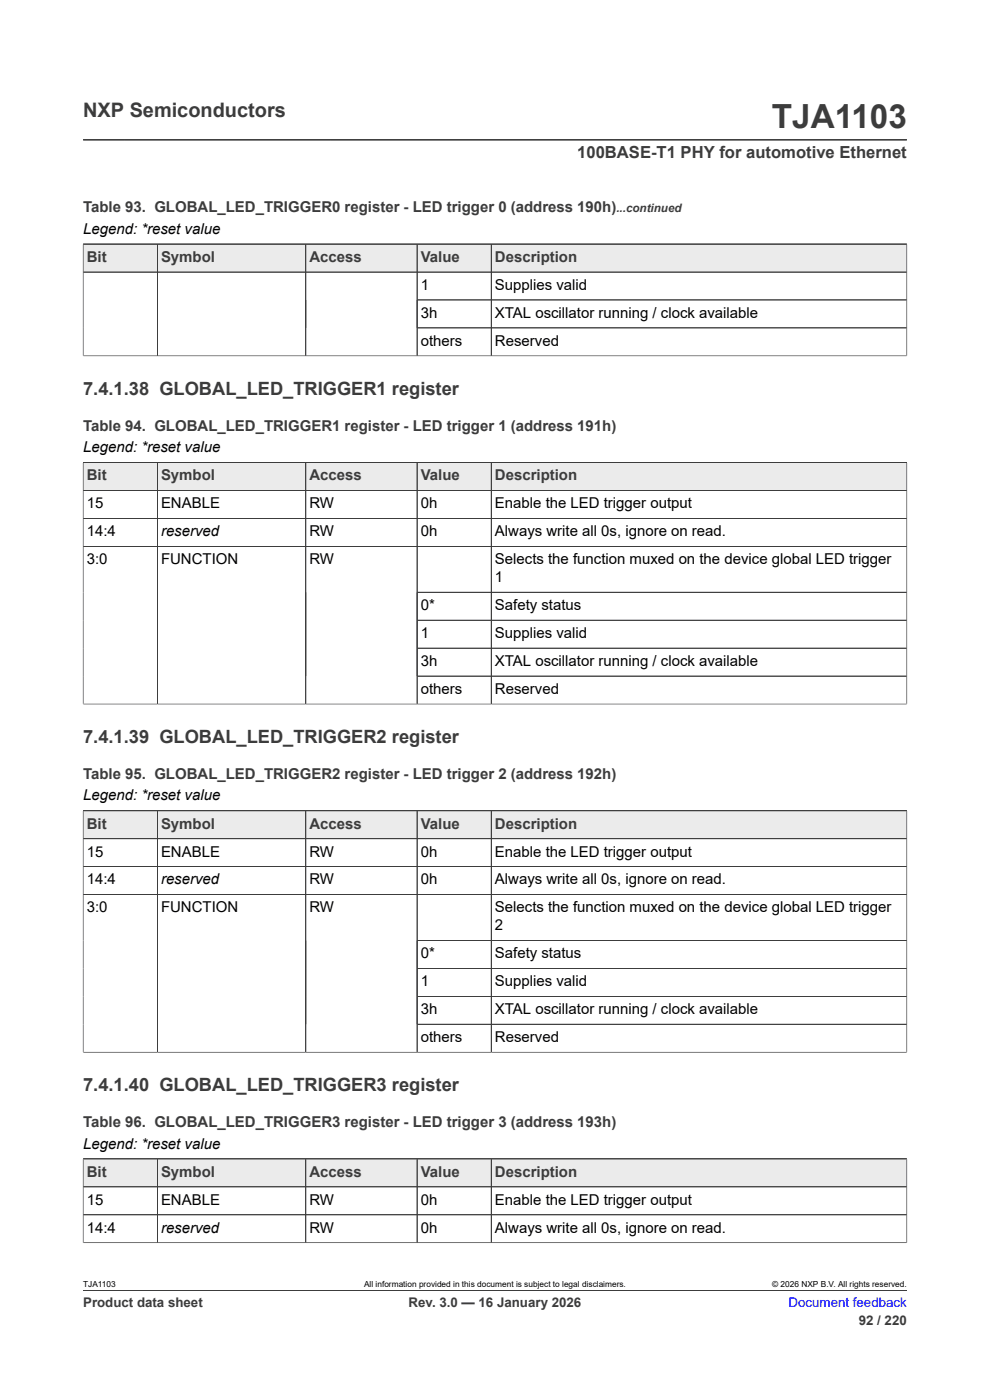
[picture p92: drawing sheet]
<svg xmlns="http://www.w3.org/2000/svg" width="210mm" height="297mm" viewBox="0 0 210 297" stroke-linecap="round" stroke-linejoin="round" font-family="sans-serif">
<defs><g id="words">
<text font-size="7.1" fill="#3c3c3c" x="163.7" y="27.2">TJA1103</text>
<text font-size="4.2" fill="#3c3c3c" x="17.6" y="24.8">NXP Semiconductors</text>
<g font-size="3.9" fill="#3c3c3c">
<text x="17.6" y="83.8">7.4.1.38 GLOBAL_LED_TRIGGER1 register</text>
<text x="17.6" y="157.7">7.4.1.39 GLOBAL_LED_TRIGGER2 register</text>
<text x="17.6" y="231.6">7.4.1.40 GLOBAL_LED_TRIGGER3 register</text>
</g>
<text font-size="3.5" fill="#3c3c3c" x="122.4" y="33.5">100BASE-T1 PHY for automotive Ethernet</text>
<g font-size="3.2" fill="#3c3c3c">
<text x="17.6" y="45.1">Table 93. GLOBAL_LED_TRIGGER0 register - LED trigger 0 (address 190h)</text>
<text x="18.4" y="55.6">Bit</text>
<text x="34.2" y="55.6">Symbol</text>
<text x="65.6" y="55.6">Access</text>
<text x="89.2" y="55.6">Value</text>
<text x="105" y="55.6">Description</text>
<text x="17.6" y="91.4">Table 94. GLOBAL_LED_TRIGGER1 register - LED trigger 1 (address 191h)</text>
<text x="18.4" y="101.9">Bit</text>
<text x="34.2" y="101.9">Symbol</text>
<text x="65.6" y="101.9">Access</text>
<text x="89.2" y="101.9">Value</text>
<text x="105" y="101.9">Description</text>
<text x="17.6" y="165.3">Table 95. GLOBAL_LED_TRIGGER2 register - LED trigger 2 (address 192h)</text>
<text x="18.4" y="175.8">Bit</text>
<text x="34.2" y="175.8">Symbol</text>
<text x="65.6" y="175.8">Access</text>
<text x="89.2" y="175.8">Value</text>
<text x="105" y="175.8">Description</text>
<text x="17.6" y="239.1">Table 96. GLOBAL_LED_TRIGGER3 register - LED trigger 3 (address 193h)</text>
<text x="18.4" y="249.6">Bit</text>
<text x="34.2" y="249.6">Symbol</text>
<text x="65.6" y="249.6">Access</text>
<text x="89.2" y="249.6">Value</text>
<text x="105" y="249.6">Description</text>
</g>
<g font-size="3.2">
<text x="17.6" y="49.6">Legend: *reset value</text>
<text x="89.2" y="61.5">1</text>
<text x="105" y="61.5">Supplies valid</text>
<text x="89.2" y="67.4">3h</text>
<text x="105" y="67.4">XTAL oscillator running / clock available</text>
<text x="89.2" y="73.4">others</text>
<text x="105" y="73.4">Reserved</text>
<text x="17.6" y="95.9">Legend: *reset value</text>
<text x="18.4" y="107.8">15</text>
<text x="34.2" y="107.8">ENABLE</text>
<text x="65.6" y="107.8">RW</text>
<text x="89.2" y="107.8">0h</text>
<text x="105" y="107.8">Enable the LED trigger output</text>
<text x="18.4" y="113.8">14:4</text>
<text x="34.2" y="113.8">reserved</text>
<text x="65.6" y="113.8">RW</text>
<text x="89.2" y="113.8">0h</text>
<text x="105" y="113.8">Always write all 0s, ignore on read.</text>
<text x="18.4" y="119.7">3:0</text>
<text x="34.2" y="119.7">FUNCTION</text>
<text x="65.6" y="119.7">RW</text>
<text x="105" y="119.7">Selects the function muxed on the device global LED trigger</text>
<text x="105" y="123.5">1</text>
<text x="89.2" y="129.4">0*</text>
<text x="105" y="129.4">Safety status</text>
<text x="89.2" y="135.4">1</text>
<text x="105" y="135.4">Supplies valid</text>
<text x="89.2" y="141.3">3h</text>
<text x="105" y="141.3">XTAL oscillator running / clock available</text>
<text x="89.2" y="147.2">others</text>
<text x="105" y="147.2">Reserved</text>
<text x="17.6" y="169.8">Legend: *reset value</text>
<text x="18.4" y="181.7">15</text>
<text x="34.2" y="181.7">ENABLE</text>
<text x="65.6" y="181.7">RW</text>
<text x="89.2" y="181.7">0h</text>
<text x="105" y="181.7">Enable the LED trigger output</text>
<text x="18.4" y="187.6">14:4</text>
<text x="34.2" y="187.6">reserved</text>
<text x="65.6" y="187.6">RW</text>
<text x="89.2" y="187.6">0h</text>
<text x="105" y="187.6">Always write all 0s, ignore on read.</text>
<text x="18.4" y="193.6">3:0</text>
<text x="34.2" y="193.6">FUNCTION</text>
<text x="65.6" y="193.6">RW</text>
<text x="105" y="193.6">Selects the function muxed on the device global LED trigger</text>
<text x="105" y="197.4">2</text>
<text x="89.2" y="203.3">0*</text>
<text x="105" y="203.3">Safety status</text>
<text x="89.2" y="209.2">1</text>
<text x="105" y="209.2">Supplies valid</text>
<text x="89.2" y="215.2">3h</text>
<text x="105" y="215.2">XTAL oscillator running / clock available</text>
<text x="89.2" y="221.1">others</text>
<text x="105" y="221.1">Reserved</text>
<text x="17.6" y="243.7">Legend: *reset value</text>
<text x="18.4" y="255.6">15</text>
<text x="34.2" y="255.6">ENABLE</text>
<text x="65.6" y="255.6">RW</text>
<text x="89.2" y="255.6">0h</text>
<text x="105" y="255.6">Enable the LED trigger output</text>
<text x="18.4" y="261.5">14:4</text>
<text x="34.2" y="261.5">reserved</text>
<text x="65.6" y="261.5">RW</text>
<text x="89.2" y="261.5">0h</text>
<text x="105" y="261.5">Always write all 0s, ignore on read.</text>
</g>
<g font-size="2.8" fill="#3c3c3c">
<text x="17.6" y="277.3">Product data sheet</text>
<text x="86.7" y="277.3">Rev. 3.0 — 16 January 2026</text>
<text x="182.2" y="281">92 / 220</text>
</g>
<text font-size="2.8" fill="#00f" x="167.3" y="277.3">Document feedback</text>
<text font-size="2.5" fill="#3c3c3c" x="130.7" y="45.1">...continued</text>
<g font-size="1.8">
<text x="17.6" y="273.1">TJA1103</text>
<text x="77.2" y="273.1">All information provided in this document is subject to legal disclaimers.</text>
<text x="163.8" y="273.1">© 2026 NXP B.V. All rights reserved.</text>
</g>
</g></defs>
<path d="M17.6 29.7h174.8M17.6 51.8h174.8" fill="none" stroke="#3c3c3c" stroke-width=".21"/>
<path d="M17.7 51.9h15.6v5.7h-15.6z" fill="#ebebeb"/>
<path d="M17.6 51.8h15.8v5.9h-15.8z" fill="none" stroke="#3c3c3c" stroke-width=".21"/>
<path d="M33.5 51.9h31.3v5.7h-31.3z" fill="#ebebeb"/>
<path d="M33.4 51.8h31.5v5.9h-31.5z" fill="none" stroke="#3c3c3c" stroke-width=".21"/>
<path d="M64.9 51.9h23.5v5.7h-23.5z" fill="#ebebeb"/>
<path d="M64.9 51.8h23.6v5.9h-23.6z" fill="none" stroke="#3c3c3c" stroke-width=".21"/>
<path d="M88.5 51.9h15.6v5.7h-15.6z" fill="#ebebeb"/>
<path d="M88.5 51.8h15.7v5.9h-15.7z" fill="none" stroke="#3c3c3c" stroke-width=".21"/>
<path d="M104.3 51.9h88v5.7h-88z" fill="#ebebeb"/>
<path d="M17.6 51.9v23.7M17.6 51.8h174.8v23.8M33.4 51.9v23.6M64.9 51.9v23.6M88.5 51.9v23.6M104.2 51.8v23.7M192.4 57.7h-174.8M17.6 75.5h174.8M88.5 63.6h103.9M88.5 69.6h103.9M17.6 98.1h174.8" fill="none" stroke="#3c3c3c" stroke-width=".21"/>
<path d="M17.7 98.2h15.6v5.8h-15.6z" fill="#ebebeb"/>
<path d="M17.6 98.1h15.8v6h-15.8z" fill="none" stroke="#3c3c3c" stroke-width=".21"/>
<path d="M33.5 98.2h31.3v5.8h-31.3z" fill="#ebebeb"/>
<path d="M33.4 98.1h31.5v6h-31.5z" fill="none" stroke="#3c3c3c" stroke-width=".21"/>
<path d="M64.9 98.2h23.5v5.8h-23.5z" fill="#ebebeb"/>
<path d="M64.9 98.1h23.6v6h-23.6z" fill="none" stroke="#3c3c3c" stroke-width=".21"/>
<path d="M88.5 98.2h15.6v5.8h-15.6z" fill="#ebebeb"/>
<path d="M88.5 98.1h15.7v6h-15.7z" fill="none" stroke="#3c3c3c" stroke-width=".21"/>
<path d="M104.3 98.2h88v5.8h-88z" fill="#ebebeb"/>
<g fill="none" stroke="#3c3c3c" stroke-width=".21">
<path d="M17.6 98.2v51.2M17.6 98.1h174.8v51.3M33.4 98.2v51.2M64.9 98.2v51.2M88.5 98.2v51.2M104.2 98.1v51.3M17.6 104.1h174.8M17.6 110h174.8M17.6 115.9h174.8M88.5 125.6h103.9M88.5 131.6h103.9M88.5 137.5h103.9"/>
<path d="M17.6 149.4h174.8M88.5 143.4h103.9M17.6 172h174.8"/>
</g>
<path d="M17.7 172.1h15.6v5.8h-15.6z" fill="#ebebeb"/>
<path d="M17.6 172h15.8v5.9h-15.8z" fill="none" stroke="#3c3c3c" stroke-width=".21"/>
<path d="M33.5 172.1h31.3v5.8h-31.3z" fill="#ebebeb"/>
<path d="M33.4 172h31.5v5.9h-31.5z" fill="none" stroke="#3c3c3c" stroke-width=".21"/>
<path d="M64.9 172.1h23.5v5.8h-23.5z" fill="#ebebeb"/>
<path d="M64.9 172h23.6v5.9h-23.6z" fill="none" stroke="#3c3c3c" stroke-width=".21"/>
<path d="M88.5 172.1h15.6v5.8h-15.6z" fill="#ebebeb"/>
<path d="M88.5 172h15.7v5.9h-15.7z" fill="none" stroke="#3c3c3c" stroke-width=".21"/>
<path d="M104.3 172.1h88v5.8h-88z" fill="#ebebeb"/>
<g fill="none" stroke="#3c3c3c" stroke-width=".21">
<path d="M17.6 177.9h174.8M17.6 172.1v51.2M17.6 172h174.8v51.3M33.4 172.1v51.1M64.9 172.1v51.1M88.5 172.1v51.1M104.2 172v51.2M17.6 189.8h174.8M88.5 199.5h103.9M192.4 183.8h-174.8M88.5 205.4h103.9M88.5 211.4h103.9"/>
<path d="M88.5 217.3h103.9M192.4 223.2h-174.8M17.6 245.9h174.8"/>
</g>
<path d="M17.7 245.9h15.6v5.8h-15.6z" fill="#ebebeb"/>
<path d="M17.6 245.9h15.8v5.9h-15.8z" fill="none" stroke="#3c3c3c" stroke-width=".21"/>
<path d="M33.5 245.9h31.3v5.8h-31.3z" fill="#ebebeb"/>
<path d="M33.4 245.9h31.5v5.9h-31.5z" fill="none" stroke="#3c3c3c" stroke-width=".21"/>
<path d="M64.9 245.9h23.5v5.8h-23.5z" fill="#ebebeb"/>
<path d="M64.9 245.9h23.6v5.9h-23.6z" fill="none" stroke="#3c3c3c" stroke-width=".21"/>
<path d="M88.5 245.9h15.6v5.8h-15.6z" fill="#ebebeb"/>
<path d="M88.5 245.9h15.7v5.9h-15.7z" fill="none" stroke="#3c3c3c" stroke-width=".21"/>
<path d="M104.3 245.9h88v5.8h-88z" fill="#ebebeb"/>
<path d="M17.6 251.8h174.8M17.6 257.7h174.8M17.6 245.9v17.8M17.6 245.9h174.8v17.8M33.4 245.9v17.7M64.9 245.9v17.7M88.5 245.9v17.7M104.2 245.9v17.7M17.6 263.6h174.8M17.6 273.8h174.8" fill="none" stroke="#3c3c3c" stroke-width=".21"/>
<use href="#words"/>
</svg>
